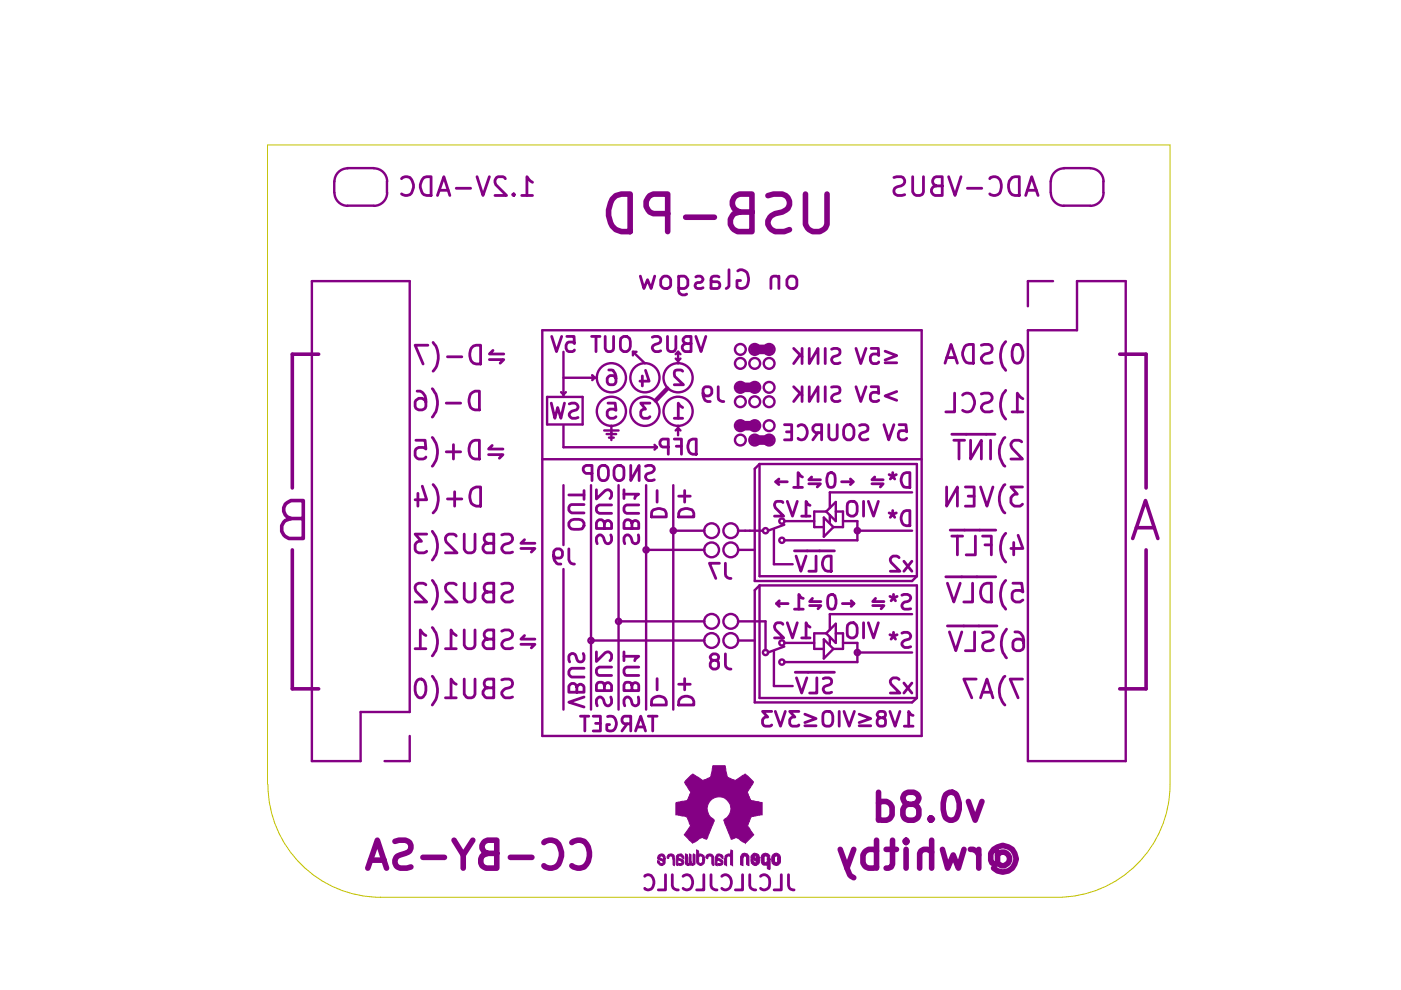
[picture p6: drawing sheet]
<svg xmlns="http://www.w3.org/2000/svg" width="297mm" height="210mm" viewBox="0 0 297 210" stroke-linecap="round" stroke-linejoin="round" font-family="sans-serif">
<path d="M56.7 166.3v-135.6h191.4v135.6M56.8 166.3a23.9 23.9 0 0 0 23.9 23.9M248.1 166.3a23.9 23.9 0 0 1-23.9 23.9M80.7 190.2h143.4" fill="none" stroke="#c2c200" stroke-width=".21"/>
<g fill="none" stroke="#840084" stroke-width=".51">
<path d="M115 70h80.4M115 97.4h80.4M161 98.4l-1 1v23.8h33.4l1-1M161 98.4v23.8h33.4M161 98.4h33.4v23.8M164.1 112.3v7.3h4M166.3 111.3l-3.5 1.2M166.3 110.5h6.3M174.7 109.7l2 2.1-2 2zM175.2 108.5h-2.6v3.3h2.1M175.9 109.2v1.5M177.2 106.4v4.1l-2-2z"/>
<path d="M177.2 108.5h1.5v3.3h-2M178.7 110.5h3.1v4.1h-15.5M181.8 112.5h11.6M193.4 104.4h-17.5v3.3"/>
<circle cx="157" cy="77" r="1.14"/>
<circle cx="157" cy="74.1" r="1.14"/>
<circle cx="160" cy="77" r="1.14"/>
<circle cx="160" cy="74.1" r="1.14"/>
<circle cx="163.1" cy="77" r="1.14"/>
<circle cx="163.1" cy="74.1" r="1.14"/>
<circle cx="157" cy="93.3" r="1.14"/>
<circle cx="157" cy="82.1" r="1.14"/>
<circle cx="160" cy="93.3" r="1.14"/>
<circle cx="160" cy="82.1" r="1.14"/>
<circle cx="163.1" cy="93.3" r="1.14"/>
<circle cx="163.1" cy="82.1" r="1.14"/>
<circle cx="163.1" cy="90.3" r="1.14"/>
<circle cx="162.3" cy="112.5" r=".55"/>
<circle cx="165.8" cy="110.5" r=".55"/>
<circle cx="165.8" cy="114.6" r=".55"/>
<circle cx="181.8" cy="112.5" r=".55"/>
</g>
<path d="M160 74.1h3.1M157 82.1h3M160 93.3h3.1" fill="none" stroke="#840084" stroke-width="2"/>
<g fill="none" stroke="#840084" stroke-width=".59">
<path d="M135.8 58.5l.7 2.7 .8-1.9 .7 1.9 .8-2.7M140.5 58.7a1.09 1.09 0 0 1 1.7 .6v1.2a1.14 1.14 0 0 1-1.1 .7 1.14 1.14 0 0 1-1-.7v-1.2zM143.9 58.5v3.3a1.1 1.1 0 0 0 1.7 .6M143.9 58.7l.4-.2h.8l.3 .2 .4 .6v1.2l-.4 .5-.3 .2h-.8l-.4-.2M147.5 58.7l.4-.2h.6l.3 .2 .3 .4-.3 .6-1.3 .4-.1 .4 .1 .5 .4 .2h.7l.5-.2M150.7 59.5l.4 .2h1a.75 .75 0 0 1 .5 .8 .75 .75 0 0 1-.5 .7h-1l-.4-.2M152.4 58.7l-.3-.2h-.8l-.4 .2-.2 .4v2.1M154.6 57.2v3.5l-.6 .5M156.4 57.4a1.54 1.54 0 0 1 1.6 .1 1.54 1.54 0 0 1 .7 1.5 1.85 1.85 0 0 1-1.3 2.2l-1-.2-.1-.2v-1.3h.7M165.1 59l-.5-.5-1 .2-.2 .4v2.1M165.1 58.5v2.7M167.3 58.7a1.09 1.09 0 0 1 1.7 .6v1.2a1.14 1.14 0 0 1-1.1 .7 1.14 1.14 0 0 1-1.1-.7v-1.2z"/>
<path d="M138.3 71.5l.4-.2h.8a.78 .78 0 0 1 .6 .8 .78 .78 0 0 1-.6 .8 1.17 1.17 0 0 0-1.2 1l.6 .6h.8l.4-.1M141.5 71.3l.1 2.9a1.04 1.04 0 0 0 1.4 .2l.3-.5v-2.6M145.4 72.9a.86 .86 0 0 0-.8 .7 .86 .86 0 0 0 .6 .9h1.3v-3.2h-1.1a.78 .78 0 0 0-.6 .8 .78 .78 0 0 0 .6 .8h1.1M147.5 71.3l1.1 3.2 1-3.2M168.3 73.9l1.8 1.7M169.6 75.2l-1.3 1.9M170.1 73.9v3.2M171.6 73.9v3.2l1.8-3.2v3.2M175 73.9v3.2M176.3 74l.4-.1h.8l.5 .2a.87 .87 0 0 1-.5 1.3 1.11 1.11 0 0 0-1.2 .8 .95 .95 0 0 0 .6 .9h.8l.4-.2M181.5 73.9l1 3.2 1.1-3.2M184.7 73.9h1.5l.1 1.5-.4-.3h-.8l-.3 .1-.3 .4v.8l.3 .5 .3 .2h.8l.4-.3"/>
<path d="M187.7 74.5l2.4 .9-2.4 .9M187.7 76.9h2.4M166.3 90h1.6v3.3h-1.6M166.8 91.6h1.1M168.3 82l1.8 1.8M169.2 90.4a1.04 1.04 0 0 1 1.8 .4 1.7 1.7 0 0 1-.9 2.5l-.8-.2-.1-.2M169.6 83.4l-1.3 1.7M170.1 82v3.1M171.6 82v3.1l1.8-3.1v3.1M173.4 91.7l-1.1 1.6M174.2 91.7h-1.3a.88 .88 0 0 1-.6-.8 .88 .88 0 0 1 .6-.9h1.3v3.3M175 82v3.1"/>
<path d="M175.7 90v2.7l.3 .4a1.04 1.04 0 0 0 1.4-.2l.1-2.9M176.3 82.1a1.67 1.67 0 0 1 1.7 .2 .81 .81 0 0 1-.5 1.1 1.16 1.16 0 0 0-1.2 1.1l.2 .4 .4 .2h.8l.4-.1M179 90.6l.6-.6a1.16 1.16 0 0 1 1.5 1.1v1.1a1.1 1.1 0 0 1-1.7 .9 2.26 2.26 0 0 1-.4-2.5zM181.5 82l1 3.1 1.1-3.1M182.2 90.2l.5-.2h.7a.82 .82 0 0 1 .5 1.3l-.5 .3a1.12 1.12 0 0 0-1.2 .7 .95 .95 0 0 0 .6 1h.8l.4-.2M184.7 82h1.5l.1 1.4-.4-.2h-.8l-.3 .2-.3 .4v.7l.2 .4 .4 .2h.8l.4-.2M187.4 90l1 3.3 1.1-3.3M190.1 83l-2.4 .9 2.4 1M190.6 90h1.5l.1 1.6a1.32 1.32 0 0 0-1.5-.2l-.2 .5v.8l.2 .4 .4 .2h.7l.4-.4M164.5 102.2h2.4M165.1 101.6l-.6 .6 .6 .5M166 106.6a1.32 1.32 0 0 0-1.5-.2l-.3 .5 .2 .8 1.8 1.7h-2"/>
<path d="M166.9 106.3l1.1 3.1 1-3.1M168.3 103.3h1.8M168.4 116.8h8.5M168.8 117.9l1 3.2 1.1-3.2M170 109.4h1.7M170.1 101.1l-.3-.1-.6-.8v3.1M171.5 102.6h2.4l-.6 .7M171.7 107.1h-.2l-.6-.8v3.1M172.1 101.1l-.6 .6h2.4M173 117.9v3.2h-1.5M174.7 118.3l.8-.4h.7v3.2h-.7a1.76 1.76 0 0 1-.8-2.8zM175.6 100.5l.5-.3 .7 .3a2.84 2.84 0 0 1-.1 2.8 .81 .81 0 0 1-1.2-.6 3 3 0 0 1 .1-2.2z"/>
<path d="M178.4 102.2h2.5M179.7 106.7a1.12 1.12 0 0 1 1.2-.4 1.12 1.12 0 0 1 .8 1v1.1a1.06 1.06 0 0 1-1 1.1 1.06 1.06 0 0 1-1.1-1.1zM180.3 101.6l.6 .6-.6 .5M183.1 106.3v3.1M184.1 106.3l1.1 3.1 1-3.1M184.9 102.6h2.3l-.6 .7M185.5 101.1l-.6 .6h2.3M188.5 100.6l.8 .4 .7-.4M188.5 108.8l.8 .2 .7-.2M188.8 101.6l.5-.6 .4 .6M188.8 109.7l.5-.7 .4 .7M189.3 100.2v.8"/>
<path d="M189.3 108.2v.8M190.6 118.2l-.5-.3h-.7a.91 .91 0 0 0-.5 1.4l1.9 1.8h-2M191.4 100.6l.8-.4h.7v3.1h-.7a1.43 1.43 0 0 1-1.1-1.7zM191.6 108.4l1.3-.2v3.3a1.65 1.65 0 0 1-1.7-.9 1.65 1.65 0 0 1 .2-1.8zM191.6 119l1.7 2.1M193.3 119l-1.7 2.1"/>
</g>
<path d="M130.6 41.5l1.1-.4h1.9v8h-1.9a3.4 3.4 0 0 1-2.7-3.4 5 5 0 0 1 1.6-4.2zM141.6 45.3h-3.1a2.15 2.15 0 0 1-1.6-2.1 2.15 2.15 0 0 1 1.6-2.1h3.1v8M145.4 46.1h6.1M156.8 45a2.11 2.11 0 0 0-2 1.8 2.11 2.11 0 0 0 1.6 2.3h3v-8h-2.6a1.94 1.94 0 0 0-1.6 2 1.94 1.94 0 0 0 1.6 1.9h2.6M162.8 41.5l1.2-.4h1.9a1.94 1.94 0 0 1 1.5 2 1.94 1.94 0 0 1-1.5 1.9 2.98 2.98 0 0 0-3.1 1.8 2.15 2.15 0 0 0 1.5 2.3h2l1.1-.4M170.8 41.1v6.5l.7 1.1 .8 .4h1.5l1.2-.8 .3-.7v-6.5" fill="none" stroke="#840084" stroke-width="1.2"/>
<path d="M152 181.1a.98 .98 0 0 1 1.3 .5v.5l-.5-.5a.45 .45 0 0 0-.7 .1l1 .7a.66 .66 0 0 1 0 .9 .66 .66 0 0 1-.9 0l.1-.2 .6-.1a.66 .66 0 0 0-.7-.7l-.2 .1v1.1l-.4-.2 .1-1.6z" fill="#840084"/>
<path d="M152 181.1a.98 .98 0 0 1 1.3 .5v.5l-.5-.5a.45 .45 0 0 0-.7 .1l1 .7a.66 .66 0 0 1 0 .9 .66 .66 0 0 1-.9 0l.1-.2 .6-.1a.66 .66 0 0 0-.7-.7l-.2 .1v1.1l-.4-.2 .1-1.6z" fill="none" stroke="#840084" stroke-width=".21"/>
<path d="M153.8 181.4l.6-.3h.5l.1-.9 .3 .2v3.1l-.4-.2v-1.6l-.3-.2-.4 .1-.1 .2v1.7l-.5-.2v-1.2z" fill="#840084"/>
<path d="M155 180.2l.3 .2v3.1l-.4-.2v-1.6l-.3-.2-.4 .1-.1 .2v1.7l-.5-.2 .1-1.7 .7-.5h.5z" fill="none" stroke="#840084" stroke-width=".21"/>
<path d="M157.4 181.1a.92 .92 0 0 1 1.4 .5v1.9l-.5-.2v-1.6l-.3-.2-.4 .1-.1 1.9-.5-.2v-1.6z" fill="#840084"/>
<path d="M157.4 181.1a.92 .92 0 0 1 1.4 .5v1.9l-.5-.2v-1.6l-.3-.2-.4 .1-.1 1.9-.5-.2v-1.6z" fill="none" stroke="#840084" stroke-width=".21"/>
<path d="M159.3 181.4l.4-.4h.6a.88 .88 0 0 1 .8 .8h-.6l-.3-.3-.4 .2 .5 .3h.2v-.2h.6v.7a1.04 1.04 0 0 1-.8 1 .99 .99 0 0 1-1-1.3l.7 .7h.3l.2-.2-.7-.4a.6 .6 0 0 1-.5-.9z" fill="#840084"/>
<path d="M159.3 181.4l.4-.4h.6a.88 .88 0 0 1 .8 .8h-.6l-.3-.3-.4 .2 .5 .3h.2v-.2h.6v.7a1.04 1.04 0 0 1-.8 1 .99 .99 0 0 1-1-1.3l.7 .7h.3l.2-.2-.7-.4a.6 .6 0 0 1-.5-.9z" fill="none" stroke="#840084" stroke-width=".21"/>
<path d="M161.8 181.1a1.03 1.03 0 0 1 1.1 0 1.03 1.03 0 0 1 .4 1.1h-.6v-.5a.37 .37 0 0 0-.3-.2 .37 .37 0 0 0-.4 .2v1.1l.3 .1 .3-.1 .1-.6h.6l-.1 2.2-.5-.3v-.7h-.8l-.5-.6v-1.2z" fill="#840084"/>
<path d="M161.5 181.3a.92 .92 0 0 1 1.1-.4 .92 .92 0 0 1 .6 1l.1 .3h-.6v-.5a.37 .37 0 0 0-.3-.2 .37 .37 0 0 0-.4 .2v1.1l.3 .1 .3-.1 .1-.6h.6l-.1 2.2-.5-.3v-.7h-.8l-.3-.2-.2-.4z" fill="none" stroke="#840084" stroke-width=".21"/>
<path d="M163.8 181.3a.97 .97 0 0 1 1.2-.3 .97 .97 0 0 1 .5 1.2h-.6l-.1-.6-.3-.1-.3 .2v1l.4 .2 .3-.2v-.5h.6a1.03 1.03 0 0 1-.9 1.3 .97 .97 0 0 1-1-.9v-.9z" fill="#840084"/>
<path d="M163.8 181.3a.97 .97 0 0 1 1.2-.3 .97 .97 0 0 1 .5 1.2h-.6l-.1-.6-.3-.1-.3 .2v1l.4 .2 .3-.2v-.5h.6a1.03 1.03 0 0 1-.9 1.3 .97 .97 0 0 1-1-.9v-.9z" fill="none" stroke="#840084" stroke-width=".21"/>
<g fill="none" stroke="#840084" stroke-width=".51">
<path d="M164.1 138.1v7.4h4M166.3 136.3h6.3M166.3 137.1l-3.5 1.2M172.6 137.6h2.1M178.7 136.3h3.1v4.1h-15.5M178.7 137.6h-2l-2 2M181.8 138.3h11.6M161 148h33.4l-1 .9h-33.4"/>
<circle cx="162.3" cy="138.3" r=".55"/>
<circle cx="181.8" cy="138.3" r=".55"/>
<circle cx="165.8" cy="140.4" r=".55"/>
</g>
<g fill="none" stroke="#840084" stroke-width=".59">
<path d="M163.6 150.8h-1.9l1.1 1.2a1 1 0 0 0-1.1 .6v.8l.3 .5 1.2 .1 .4-.3M164.4 150.8l1.1 3.2 1-3.2M168.6 142.5h8.3M168.9 143.7l1.1 3.2 1.1-3.2M169.4 150.8h-2l1.1 1.2a1 1 0 0 0-1.1 .6v.8l.4 .5 1.2 .1 .4-.3M170.6 151.4l2.4 1-2.4 .8M170.6 153.9h2.4M173.2 143.7v3.2h-1.5M174.5 143.9l.5-.2h.7a.78 .78 0 0 1 .6 .8 .78 .78 0 0 1-.6 .7 1.12 1.12 0 0 0-1.2 .8l.3 .8 .3 .1h.8l.4-.1M174.9 150.9a1.14 1.14 0 0 1 1.7 .9v1.2l-.2 .5a1.07 1.07 0 0 1-1.2 .5 1.07 1.07 0 0 1-.7-1v-1.7zM177.9 150.8v3.2M178.9 150.8l1.1 3.2 1.1-3.2"/>
<path d="M182.2 151.4l2.4 1-2.4 .8M182.2 153.9h2.4M186.6 152.2l-.5 .2a1.04 1.04 0 0 0 .2 1.5 1.28 1.28 0 0 0 1.4-.2 1.05 1.05 0 0 0-.5-1.5 1.03 1.03 0 0 1-1.2-.6 .74 .74 0 0 1 .6-.8l.9 .1a.72 .72 0 0 1 .2 .8 .72 .72 0 0 1-.5 .5M188.7 150.8l1.1 3.2 1-3.2M190.6 144.1l-.5-.4h-.7a.91 .91 0 0 0-.5 1.4l1.9 1.8h-2M191.6 144.8l1.7 2.1M191.7 154h1.9M193.3 144.8l-1.7 2.1M193.6 151.7l-.3-.1-.6-.8v3.2"/>
</g>
<g fill="none" stroke="#840084" stroke-width="1.2">
<path d="M185.8 178.1v6M186.3 170.3l.6-.4a1.86 1.86 0 0 1 2.2 1.2v1.7l-.3 .6a2.01 2.01 0 0 1-2.5 .3M186.3 168v5.9M189.2 178.1v5.1l-.2 .6-.6 .3h-.5M192.1 178.1l.3 .3-.3 .2-.2-.2 .2-.3v.5M192.5 170.5l-.6 .3a2.04 2.04 0 0 0 0 2.9 2.09 2.09 0 0 0 2.7-.3l.2-.6v-1.2l-.2-.5-.9-.6h-1.2a1.28 1.28 0 0 1-1.1-1.3 1.28 1.28 0 0 1 1.1-1.2h1.2a1.28 1.28 0 0 1 1.1 1.2 1.28 1.28 0 0 1-1.1 1.3M197.4 173.4l-.3 .3 .3 .2 .3-.2-.3-.3v.5M197.5 178.1v6M200.5 168.5a1.45 1.45 0 0 1 1.4-.5 1.45 1.45 0 0 1 1.1 1.1 4.6 4.6 0 0 1-.5 4.6 1.45 1.45 0 0 1-2.3-.9 5.9 5.9 0 0 1 .3-4.3zM205.3 169.9l1.5 4 1.4-4M178.1 180.1l2.1 5.4 .8 .6M181 180.1l-1.4 4"/>
<path d="M185.8 180.4l-.5-.3a1.86 1.86 0 0 0-2.3 1.2v1.7l.3 .6a2.01 2.01 0 0 0 2.5 .2M187.9 180.1h2.2M192.1 180.1v4M197.5 180.7a1.45 1.45 0 0 0-2.5 .2v3.2M199.8 180.1l1.1 4 1.2-2.8 1.1 2.8 1.2-4M205.7 180.1a1.7 1.7 0 0 1 1.8 1.2M207.5 180.1v4M211.5 181.3a1.43 1.43 0 0 1 2.1-.2 1.43 1.43 0 0 1 0 2.1 1.43 1.43 0 0 1-2.1-.2M211.5 180.7v2.3l-.6 .2-.6-.2-.2-.6a2.54 2.54 0 0 1 .9-2.6 2.54 2.54 0 0 1 2.8-.2 2.78 2.78 0 0 1 1.1 4.1 2.78 2.78 0 0 1-4.2 .4"/>
</g>
<path d="M143.5 181.4a.86 .86 0 0 1 1-.3 .86 .86 0 0 1 .5 1l-.4-.4a.45 .45 0 0 0-.8 0v.2l.7 .3a.68 .68 0 0 1 .4 .9 .68 .68 0 0 1-1 .2l.1-.2h.5l.1-.4-.9-.4v1.2l-.3-.2z" fill="#840084"/>
<path d="M143.5 181.4a.86 .86 0 0 1 1-.3 .86 .86 0 0 1 .5 1l-.4-.4a.45 .45 0 0 0-.8 0v.2l.7 .3a.68 .68 0 0 1 .4 .9 .68 .68 0 0 1-1 .2l.1-.2 .6-.1v-.3l-.9-.4v1.2l-.3-.2z" fill="none" stroke="#840084" stroke-width=".21"/>
<path d="M145.3 181.1l.5 .1v1.9h.3l.1-2 .3 .1v1.3l.2 .6h.2v-1.9l.1-.1 .4 .1v2l-.2 .1-.3 .2h-1.1l-.5-.3z" fill="#840084"/>
<path d="M145.3 181.1l.5 .1v1.9h.3l.1-2 .3 .1v1.3l.2 .6h.2v-1.9l.1-.1 .4 .1v2l-.2 .1-.3 .2h-1.1l-.5-.3z" fill="none" stroke="#840084" stroke-width=".21"/>
<path d="M139.7 181.3a.79 .79 0 0 1 .9-.2 .79 .79 0 0 1 .4 1h-.3v-.3l-.4-.3-.4 .1-.1 .1a.93 .93 0 0 0 1.2 .4v.9a.83 .83 0 0 1-1.1 .4l-.4-.4-.1-.5 .3 .1 .1 .2a.47 .47 0 0 0 .5 .3 .47 .47 0 0 0 .4-.3l-.2-.2-1-.4-.1-.3z" fill="#840084"/>
<path d="M139.6 181.4a.8 .8 0 0 1 1-.3 .8 .8 0 0 1 .4 1h-.3v-.3l-.4-.3-.4 .1-.1 .1a.93 .93 0 0 0 1.2 .4v.9a.83 .83 0 0 1-1.1 .4l-.4-.4-.1-.5 .3 .1 .1 .2a.47 .47 0 0 0 .5 .3 .47 .47 0 0 0 .4-.3l-.2-.2-1-.4-.1-.3z" fill="none" stroke="#840084" stroke-width=".21"/>
<path d="M141.6 181.3a.76 .76 0 0 1 .9-.2 .76 .76 0 0 1 .5 .7v1.7l-.3-.2-.1-1.2a.45 .45 0 0 0-.1-.5 .45 .45 0 0 0-.6 0l-.1 .4h-.3l-.1-.3z" fill="#840084"/>
<path d="M141.6 181.3a.76 .76 0 0 1 .9-.2 .76 .76 0 0 1 .5 .7v1.7l-.3-.2-.1-1.2a.45 .45 0 0 0-.1-.5 .45 .45 0 0 0-.6 0l-.1 .4h-.3l-.1-.3z" fill="none" stroke="#840084" stroke-width=".21"/>
<path d="M149.8 181.3a.89 .89 0 0 1 .9-.2 .89 .89 0 0 1 .6 .6v1.8l-.4-.4v-1.4a.45 .45 0 0 0-.7 0l-.2 .4-.2-.1-.2-.2z" fill="#840084"/>
<path d="M149.8 181.3a.89 .89 0 0 1 .9-.2 .89 .89 0 0 1 .6 .6v1.8l-.4-.4v-1.4a.45 .45 0 0 0-.7 0l-.2 .4-.4-.3z" fill="none" stroke="#840084" stroke-width=".21"/>
<path d="M136.7 185.8a1.04 1.04 0 0 1 1.8 .4 1.7 1.7 0 0 1-1 2.5l-.7-.2-.1-.2M141.1 185.5v3.2h-1.5M142.5 185.5v2.2a1.14 1.14 0 0 0 1.3 1M144.8 185.8a1.2 1.2 0 0 1 1.4-.2 1.2 1.2 0 0 1 .7 1.2 1.36 1.36 0 0 1-.4 1.5 1.36 1.36 0 0 1-1.5 .2l-.2-.2M149.2 185.5v3.2h-1.5M150.7 185.5v2.2a1.14 1.14 0 0 0 1.3 1M153 185.8a1.31 1.31 0 0 1 1.6 0 1.31 1.31 0 0 1 .5 1.5 1.23 1.23 0 0 1-.7 1.2 1.23 1.23 0 0 1-1.4-.2M157.4 185.5v3.2h-1.5M159 185.5v2.2a1.14 1.14 0 0 0 1.2 1M161.2 185.8a1.15 1.15 0 0 1 1.4-.2 1.15 1.15 0 0 1 .6 1.2 1.47 1.47 0 0 1-1 1.9h-.4l-.6-.4M165.7 185.5v3.2h-1.6M167.2 185.5v2.2a1.01 1.01 0 0 0 1.2 1" fill="none" stroke="#840084" stroke-width=".59"/>
<path d="M147.7 180.2l.3 .2 .1 .7a1.07 1.07 0 0 1 1.3 1.1h-.4v-.5a.46 .46 0 0 0-.5-.2 .46 .46 0 0 0-.4 .2v1.1l.2 .2 .3 .1 .4-.3v-.6h.4v.3a.87 .87 0 0 1-1.1 .9l-.5-.3-.1-.3z" fill="#840084"/>
<path d="M147.7 180.2l.4 .4v.5a1.07 1.07 0 0 1 1.3 1.1h-.4v-.5a.46 .46 0 0 0-.5-.2 .46 .46 0 0 0-.4 .2v1.1l.2 .2 .3 .1 .4-.3v-.6h.4v.3a.87 .87 0 0 1-1.1 .9l-.5-.3-.1-.3z" fill="none" stroke="#840084" stroke-width=".21"/>
<path d="M145.3 165.6l1.6-1.5 2.1 1.4 1.7-.7 .5-2.5h2.5l.5 2.5 1.7 .7 2.1-1.4 1.7 1.6-.1 .5-1.1 1.7 .6 1.8 2.5 .5v2.6l-2.4 .4-.3 1a.96 .96 0 0 0 .1 1.5l.8 1.3-1.8 1.8-1.9-1.3-1 .4-1.6-4a2.57 2.57 0 0 0 1.4-3 2.57 2.57 0 0 0-2.6-1.9 2.59 2.59 0 0 0-2.3 2.1 2.59 2.59 0 0 0 1.4 2.8l-1.6 4-1-.4-1.9 1.3-1.8-1.8 1.3-2-.7-1.8-2.4-.4v-2.5l.1-.2 2.4-.4 .5-1.3 .1-.5-1.2-2z" fill="#840084"/>
<path d="M145.3 165.6l1.6-1.5 2.1 1.4 1.7-.7 .5-2.5h2.5l.5 2.5 1.7 .7 2.1-1.4 1.7 1.6-.1 .5-1.1 1.7 .6 1.8 2.5 .5v2.6l-2.4 .4-.3 1a.96 .96 0 0 0 .1 1.5l.8 1.3-1.8 1.8-1.9-1.3-1 .4-1.6-4a2.57 2.57 0 0 0 1.4-3 2.57 2.57 0 0 0-2.6-1.9 2.59 2.59 0 0 0-2.3 2.1 2.59 2.59 0 0 0 1.4 2.8l-1.6 4-1-.4-1.9 1.3-1.8-1.8 1.3-2-.7-1.8-2.4-.4v-2.5l.1-.2 2.4-.4 .5-1.3 .1-.5-1.2-2z" fill="none" stroke="#840084" stroke-width=".21"/>
<g fill="none" stroke="#840084" stroke-width=".51">
<path d="M70.9 38.4v2.4M73.7 35.6h5.5M73.7 35.7a2.79 2.79 0 0 0-2.8 2.8M79.3 35.7a2.79 2.79 0 0 1 2.8 2.8M82 38.4v2.4M222.8 38.4v2.4M225.6 35.6h5.5M225.6 35.7a2.79 2.79 0 0 0-2.8 2.8M231.2 35.7a2.79 2.79 0 0 1 2.8 2.8M233.9 38.4v2.4M66.1 59.6h20.8v91.4h-10.4v10.4h-10.4zM70.9 40.9a2.79 2.79 0 0 0 2.8 2.7h5.5"/>
<path d="M82.1 40.9a2.79 2.79 0 0 1-2.8 2.7M222.8 40.9a2.79 2.79 0 0 0 2.8 2.7M223.3 59.6h-5.4v5.3M225.6 43.6h5.5M234 40.9a2.79 2.79 0 0 1-2.8 2.7M115 70v86h80.4v-86M119.5 74.6v9.6M125.6 79.6l.5 .5-.5 .5M134.2 74.6l2.5 2.4M134.2 74.6v.8M134.2 74.6h.8M143.3 76l.5 .5 .5-.5"/>
<path d="M143.8 74.6v2.4M143.8 74.6l.5 .5M143.8 74.6l-.5 .5M217.9 70h10.4v-10.4h10.4v101.8h-20.8zM116 84.2h7.5v5.8h-7.5zM119 83.1l.5 .6 .5-.6M119.5 90.3v4.5h19.8M119.5 80.1h7.1M128.1 91.3h3M128.6 92h2M129.1 92.8h1M129.6 90.3v3"/>
<path d="M138.8 94.3l.5 .5M139.3 94.8l-.5 .5M143.3 91.3l.5-.5 .5 .5M143.8 90.3v2M119.5 102.9v12.7M125.3 102.9v47.6M131.1 102.9v47.6M137 116.6h12.4M137 102.9v47.6M142.7 112.5h6.7M142.7 102.9v47.6M156.5 112.5h5"/>
<path d="M156.5 116.6h3.5M119.5 120.6v29.9M125.3 135.8h24.1M131.1 131.7h18.3M156.5 131.7h5.8v6.1M156.5 135.8h3.5M161 124.1h33.4v23.9M161 124.1l-1 1v23.8M161 124.1v23.9M175.2 134.3l2-2.1v4.1zM175.2 134.3h-2.6v3.3M175.9 135v1.6"/>
<path d="M176.7 137.6l-2-2v4M177.2 134.3h1.5v3.3M193.4 130.2h-17.5v3.3M86.9 156v5.4h-5.4"/>
<circle cx="129.6" cy="80.1" r="3.1"/>
<circle cx="129.6" cy="87.2" r="3.1"/>
<circle cx="136.7" cy="80.1" r="3.1"/>
<circle cx="136.7" cy="87.2" r="3.1"/>
<circle cx="143.8" cy="80.1" r="3.1"/>
<circle cx="143.8" cy="87.2" r="3.1"/>
<circle cx="157" cy="90.3" r="1.14"/>
<circle cx="157" cy="85.2" r="1.14"/>
<circle cx="160" cy="85.2" r="1.14"/>
<circle cx="160" cy="90.3" r="1.14"/>
<circle cx="163.1" cy="85.2" r="1.14"/>
<circle cx="137" cy="116.6" r=".55"/>
<circle cx="142.7" cy="112.5" r=".55"/>
<circle cx="150.9" cy="116.6" r="1.57"/>
<circle cx="150.9" cy="112.5" r="1.57"/>
<circle cx="154.9" cy="112.5" r="1.57"/>
<circle cx="154.9" cy="116.6" r="1.57"/>
<circle cx="125.3" cy="135.8" r=".55"/>
<circle cx="131.1" cy="131.7" r=".55"/>
<circle cx="150.9" cy="135.8" r="1.57"/>
<circle cx="150.9" cy="131.7" r="1.57"/>
<circle cx="154.9" cy="131.7" r="1.57"/>
<circle cx="154.9" cy="135.8" r="1.57"/>
<circle cx="165.8" cy="136.3" r=".55"/>
</g>
<g fill="none" stroke="#840084" stroke-width=".59">
<path d="M85.1 37.9a1.35 1.35 0 0 1 2.3 .5 2.42 2.42 0 0 1-.5 2.9 1.62 1.62 0 0 1-1.8-.2M89.9 37.6l1.5-.1v3.9h-.9a1.63 1.63 0 0 1-1.4-1.6 2.87 2.87 0 0 1 .8-2.2zM96.7 39.9h3.1M101.1 37.5l1.3 3.9 1.4-3.9M107.1 37.9l-.5-.4h-1a1.15 1.15 0 0 0-.5 1.7l2.3 2.2h-2.5M112.9 38.7l-.8-.6-.4-.6v3.9M189.5 37.6l1.6-.1a1 1 0 0 1 .7 .9 1 1 0 0 1-.7 1 1.47 1.47 0 0 0-1.6 .9 .9 .9 0 0 0 .8 1.1l1.5-.1M193.5 37.5v3.2l.4 .6a1.37 1.37 0 0 0 1.7-.2l.2-.4v-3.2M198.5 39.4a1.05 1.05 0 0 0-1 1.3l.4 .6 .3 .1h1.6v-3.9h-1.3a1 1 0 0 0-.8 .9 1 1 0 0 0 .8 1h1.3M201.1 37.5l1.4 3.9 1.3-3.9M205.1 39.9h3.1M209.8 37.9a1.45 1.45 0 0 1 1.7-.3 1.45 1.45 0 0 1 .8 1.6 1.93 1.93 0 0 1-1.3 2.2h-.4l-.8-.3"/>
<path d="M214.6 37.6l1.5-.1v3.9a1.84 1.84 0 0 1-2.3-2.2l.2-.8zM92.8 41.4l1.3-3.9 1.3 3.9M93.2 40.3h1.8M108.9 41.1l-.2 .2 .2 .1 .2-.1-.2-.2v.3M110.6 41.4h2.3M217.5 41.4l1.2-3.9 1.4 3.9M217.8 40.3h2M90.7 73.2h-2.7l1.7 4M91.8 72.6a4.7 4.7 0 0 1 0 6.1M94.9 75.6h3M99.9 73.8l.5-.4 1.5-.2v4a1.83 1.83 0 0 1-2.3-2.3zM103.8 76.2h3l-.8 .8"/>
<path d="M104.5 74.3l-.7 .8h3M117 71.3l1 3.2 1.1-3.2M120.2 71.3h1.5l.1 1.6-.4-.4h-.8a1.18 1.18 0 0 0-.3 1.9l.3 .1h.8l.4-.3M125.4 71.3h1.8M126.4 71.3v3.2M128.3 71.3v2.6l.3 .5a1.04 1.04 0 0 0 1.4-.2l.1-2.9M129.1 78.4h.6a1.46 1.46 0 0 1 .9 1.4v1.2l-.2 .3a1.16 1.16 0 0 1-1.3 .2l-.4-.5v-.8l.4-.4 .2-.2h.7l.6 .6M131.6 71.8l.6-.5a1.16 1.16 0 0 1 1.4 1.1v1a1.1 1.1 0 0 1-1.6 1l-.4-.4-.1-.6zM136.2 79.7v2.1M136.9 78.5l.7 2.3h-1.9M144.7 78.7a1.32 1.32 0 0 0-1.5-.2 1.18 1.18 0 0 0-.2 1.3l1.9 1.8h-1.9M200.4 77l1.2-4 1.4 4"/>
<path d="M200.7 75.8h1.9M204.5 73.5l.4-.3 .5-.2h1v4h-1a1.93 1.93 0 0 1-1.3-2.3zM208.1 73.2a1.8 1.8 0 0 1 2.1 .2 .97 .97 0 0 1-.6 1.5 1.45 1.45 0 0 0-1.5 1.3l.4 .6 .3 .2h1l.6-.2M213.2 72.4a4.7 4.7 0 0 0 0 6.1M214.9 73.4a.96 .96 0 0 1 1-.4 .96 .96 0 0 1 .7 .8 2.88 2.88 0 0 1-.3 3 .97 .97 0 0 1-1.5-.6 3.9 3.9 0 0 1 .1-2.8zM88.2 93.3h1.9l.2 1.9-.2-.2a1.63 1.63 0 0 0-1.9 .2l-.2 .4v1l.4 .6 .4 .1h.9l.4-.1 .2-.3M88.4 82.9a1.67 1.67 0 0 1 1.9 1.8v1.4l-.2 .5a1.41 1.41 0 0 1-1.9 0l-.2-.5v-.9a1.26 1.26 0 0 1 1.9-.5l.4 .5M91.7 92.8a4.7 4.7 0 0 1 0 6M91.7 82.4a4.6 4.6 0 0 1 0 6M94.6 95.8h3.1M94.6 85.5h3.1M96.1 94.3v3"/>
<path d="M99.8 93.9l.4-.4 .5-.2h.9v4h-.9a2.12 2.12 0 0 1-1.1-3zM99.8 83.5l.9-.6h.9v4h-.9a1.66 1.66 0 0 1-1.3-2.2zM103.6 96.4h3l-.7 .8M104.4 94.4l-.8 .8h3M116.9 85.5l.7 3.2 .6-2.3 .7 2.3 .8-3.2M120.7 85.6a1.21 1.21 0 0 1 1.9 .5 .74 .74 0 0 1-.7 .9 1.16 1.16 0 0 0-1.2 1.1l.6 .6 1.3-.2M127 99.1a1.07 1.07 0 0 1 1.2-.4 1.07 1.07 0 0 1 .8 1v1.1a1.06 1.06 0 0 1-.6 1 1.06 1.06 0 0 1-1.1-.1 2.62 2.62 0 0 1-.3-2.6zM128.9 85.5h1.5l.2 1.5-.5-.3h-.8l-.4 .3-.2 .3v.8l.6 .6h.8l.5-.4M130.3 99.1a1.07 1.07 0 0 1 1.2-.4 1.07 1.07 0 0 1 .8 1v1.1a1.06 1.06 0 0 1-1.1 1.1 1.06 1.06 0 0 1-1-1.1v-1.1zM133.7 98.7v3.2l1.8-3.2v3.2M136.9 98.8a1.36 1.36 0 0 1 1.7 .1 .78 .78 0 0 1-.5 1.3l-.6 .2a.78 .78 0 0 0-.7 .7 .78 .78 0 0 0 .7 .8l1.2-.2M137.8 85.5h-2l1.1 1.2a.97 .97 0 0 0-1.1 .6v.8l.6 .6h1l.4-.4"/>
<path d="M141.7 94.8h-1.2a.88 .88 0 0 1-.6-.9 .88 .88 0 0 1 .6-.8h1.2v3.2M143 93.1h1.5v3.2M143 88.7h1.7M143.4 94.6h1.1M144.7 86.4l-.6-.4-.3-.5v3.2M146.1 93.5l.8-.4h.7v3.2h-.7a1.88 1.88 0 0 1-.8-2.8zM149.1 83.4a1.01 1.01 0 0 0 1.5 .4l.3-.4v-.8l-.2-.3a1.17 1.17 0 0 0-1.5 0 2.87 2.87 0 0 0 .3 2.6l.5 .2h.6M152.3 82v2.2a1.01 1.01 0 0 0 1.2 .9M201.8 92.1h9.1M202.2 93.3h2.3M202.4 83.4v3.9h-1.9M203.3 93.3v4"/>
<path d="M204.1 83.8a1.35 1.35 0 0 1 2.3 .5 2.42 2.42 0 0 1-.5 2.9 1.62 1.62 0 0 1-1.8-.2M205.8 93.3v4l2.3-4v4M208.1 83.5l1.5-.1a1 1 0 0 1 .8 .9 1 1 0 0 1-.8 1 1.47 1.47 0 0 0-1.5 .9 1.09 1.09 0 0 0 .7 1.1h1l.6-.1M210 93.3v4M213.1 92.8a4.5 4.5 0 0 0 0 6M213.2 82.8a4.7 4.7 0 0 0 0 6.1M214.6 87.3h2.3M216.6 93.7l-.6-.4h-.9a1.09 1.09 0 0 0-.8 1.1l.3 .6 2.2 2.3h-2.5M216.9 84.5l-.4-.2-.8-.9v3.9M88.6 104.6v2.7M89.5 103.1l1 2.9h-2.5M90.5 113.2h-2.5l1.4 1.6a1.12 1.12 0 0 0-1.4 .7v1l.2 .4 .2 .2 .4 .1h1.1l.6-.3"/>
<path d="M91.7 112.6a4.7 4.7 0 0 1 0 6.1M91.8 102.7a4.6 4.6 0 0 1 0 6.1M94.9 105.8h3M96.4 104.3v3M96.7 113.7l-.1-.3-.5-.2h-.9a1.1 1.1 0 0 0-.6 1.7l2.3 2.3h-2.5M98.4 113.2v3.3l.4 .6a1.37 1.37 0 0 0 1.7-.2l.2-.4v-3.3M99.9 103.8l1.1-.5h.9v4a1.83 1.83 0 0 1-2.3-2.3zM103.4 115.2a1.05 1.05 0 0 0-1 1.3l.4 .6 .4 .1h1.5v-4h-1.3a1 1 0 0 0-.8 1 1 1 0 0 0 .8 1h1.3M106.4 113.4l1.5-.2a1 1 0 0 1 .8 1 1 1 0 0 1-.8 1 1.47 1.47 0 0 0-1.5 .9 1.09 1.09 0 0 0 .7 1.1h1.1l.5-.1M110.4 116.3h3l-.8 .8M111.2 114.4l-.8 .8h3M117.4 117.7l.2 .4a1.16 1.16 0 0 0 1.3 .1l.4-.5v-.7l-.2-.3-.4-.3h-.7l-.4 .3a2.52 2.52 0 0 0 .4 2.7l.3 .2h.6"/>
<path d="M120.6 116.4v2.3a1.01 1.01 0 0 0 1.2 .9M120.6 104.9h3.2M120.8 110.6a2.35 2.35 0 0 1 2.6-.3 1.15 1.15 0 0 1 0 1.8l-1.7 .1a1.02 1.02 0 0 1-1-.5 1.02 1.02 0 0 1 .1-1.1zM123.8 107h-2.6l-.3 .1-.3 .5a1.03 1.03 0 0 0 .6 1.2h2.6M123.8 104v1.9M125.5 100.4h-1.3a.89 .89 0 0 1-.6-.9 .89 .89 0 0 1 .6-.8h1.3v3.2M126.4 103.8v2l1.9-1.8 .4-.2a.95 .95 0 0 1 1 .6v.8l-.4 .5M128.1 111a.85 .85 0 0 0-1.3-.6l-.4 .5v1.2h3.3v-1.1a.78 .78 0 0 0-.8-.7 .78 .78 0 0 0-.8 .7v1.1M129.5 113.4l.2 .4v.8a.82 .82 0 0 1-1.3 .5l-.3-.5a1.16 1.16 0 0 0-1.1-1.2l-.6 .6 .2 1.3M129.7 107.1h-2.7l-.4 .2-.2 .4v.5l.2 .4 .4 .2h2.7M132.3 104.8h3.1l-.7 .6-.1 .3M132.3 103.8v1.9"/>
<path d="M134 111a.9 .9 0 0 0-1.5-.6l-.2 .5v1.2h3.1v-1.1a.73 .73 0 0 0-.7-.6 .73 .73 0 0 0-.7 .6v1.1M135.3 113.4a1.36 1.36 0 0 1-.5 1.9 .74 .74 0 0 1-.8-.7 1.16 1.16 0 0 0-1.1-1.2l-.4 .2a1.36 1.36 0 0 0 0 1.7M135.4 107.1h-2.5l-.4 .1a1.02 1.02 0 0 0 0 1.5l.4 .1h2.5M138.2 108.4a2.03 2.03 0 0 1 2.9 0l.2 .4v.8h-3.2zM139.3 104v2.5M143.9 105.2h2.4M144.4 108.1a2.12 2.12 0 0 1 2.5 .3l.2 .4v.8h-3.2v-.8zM145.2 104v2.5M152.5 119.4h-2.1l1.4 3.2M153.8 119.4v2.3a1.01 1.01 0 0 0 1.2 .9M200.7 103.3v4l2.3-4v4M201.5 112.4h9.6"/>
<path d="M201.8 113.7h2.3M203 113.7v3.9M204.7 103.3h1.8v4h-1.8M205.3 105.2h1.2M206.8 113.7v3.9h-1.9M207.9 103.3l1.4 4 1.2-4M208.3 113.7h1.9v3.9M208.8 115.5h1.4M213.1 102.7a4.4 4.4 0 0 0 0 6.1M213.2 113.1a4.7 4.7 0 0 0 0 6.1M214.9 115v2.6M215.9 113.5l1 2.8h-2.6"/>
<path d="M216.8 103.3h-2.5l1.4 1.5a1.36 1.36 0 0 0-1.4 .7v1.1l.8 .7h1.2l.5-.4M88 137.5h2.3M90.3 124l-.2-.2a1.63 1.63 0 0 0-1.9 .2l-.2 .4 .2 .9 2.3 2.3h-2.5M90.3 134.7l-.8-.5-.4-.6v3.9M91.7 123.1a4.7 4.7 0 0 1 0 6.1M91.7 133.1a4.6 4.6 0 0 1 0 6M94.4 137.5h2.3M96.7 124l-.1-.2a1.63 1.63 0 0 0-2 .2l-.2 .4 .2 .9 2.3 2.3h-2.5M96.7 134.7l-.7-.5-.4-.6v3.9M98.4 123.7v3.2a1.31 1.31 0 0 0 2 .5l.3-.5v-3.2M98.4 133.6v3.2l.4 .6a1.37 1.37 0 0 0 1.7-.2l.2-.4v-3.2M103.4 125.5a1.07 1.07 0 0 0-1 1.4l.8 .7h1.5v-3.9h-1.3a.95 .95 0 0 0-.8 .9 .95 .95 0 0 0 .8 .9h1.3"/>
<path d="M103.4 135.5a1.05 1.05 0 0 0-1 1.3l.3 .4 .5 .3h1.5v-3.9h-1.3a1 1 0 0 0-.8 .9 1 1 0 0 0 .8 1h1.3M106.4 123.8a1.8 1.8 0 0 1 2.1 .2 .97 .97 0 0 1-.6 1.5 1.47 1.47 0 0 0-1.5 .9 1.34 1.34 0 0 0 .7 1.2h1.1l.5-.2M106.4 133.8l.6-.2h.9a1 1 0 0 1 .8 .9 1 1 0 0 1-.8 1 1.47 1.47 0 0 0-1.5 .9 1.09 1.09 0 0 0 .7 1.1h1.1l.5-.1M110.4 136.6h3l-.8 .8M111.2 134.7l-.8 .8h3M123.7 138.6l.1 .4v.7a.78 .78 0 0 1-.7 .7 .78 .78 0 0 1-.8-.7 1.12 1.12 0 0 0-.8-1.1 .95 .95 0 0 0-.9 .5v.8l.2 .4M126.4 138.2v2.1l1.9-1.9 .4-.2a.95 .95 0 0 1 1 .6v.8l-.4 .5M132.3 139.1h3.1l-.7 .6-.1 .4M132.3 138.2v1.9M151.2 140a1.01 1.01 0 0 0-.7 .9 1.01 1.01 0 0 0 .7 1h.6l.3-.2a1.05 1.05 0 0 0-.3-1.7h-.6a.64 .64 0 0 1-.5-1l.5-.4h.6a.68 .68 0 0 1 .6 .7 .68 .68 0 0 1-.6 .7M153.8 138.6v2.3a1.01 1.01 0 0 0 1.2 1M164.6 128h2.5"/>
<path d="M165.2 127.4l-.6 .6 .6 .6M166 132.4l-.4-.4h-.8l-.3 .2-.3 .8 .2 .5 1.8 1.8h-2M166.9 132l1.1 3.3 1-3.3M168.4 129.2h1.9M170 135.3h1.7M170.3 126.9l-.3-.1-.6-.8v3.2M171.7 128.4h2.3l-.6 .7M171.7 133l-.5-.5-.3-.5v3.3M172.3 126.9l-.6 .7h2.3M175.7 126.3l.5-.3 .8 .3a2.84 2.84 0 0 1-.2 2.8 .9 .9 0 0 1-1.2-.5 3.6 3.6 0 0 1 .1-2.3zM178.6 128h2.5M179.7 132.5a1.09 1.09 0 0 1 1.3-.5 1.09 1.09 0 0 1 .7 1.1v1.1a1.06 1.06 0 0 1-1 1.1 1.06 1.06 0 0 1-1.1-1.1z"/>
<path d="M180.5 127.4l.6 .6-.6 .6M183.1 132v3.3M184.1 132l1.1 3.3 1-3.3M185 128.4h2.4l-.6 .7M185.6 126.9l-.6 .7h2.4M188.7 126.4l.7 .4 .8-.4M188.7 134.6l.7 .2 .8-.2M188.9 127.4l.5-.6 .5 .6M188.9 135.5l.5-.7 .5 .7M189.4 126v.8M189.4 134.1v.7M191.2 126.2l.4-.2h.8l.5 .3a.78 .78 0 0 1-.5 1.3 1.03 1.03 0 0 0-1.2 1l.2 .3a1.49 1.49 0 0 0 1.7 .2"/>
<path d="M191.2 134.2l.4-.1h.8a.77 .77 0 0 1 .7 .7 .77 .77 0 0 1-.7 .8 1.16 1.16 0 0 0-1.2 1.1l.6 .6 1.3-.2M200.5 122.3h10.6M200.9 123.7l1.3 3.9 1.4-3.9M200.9 132.7h10.5M201.3 134l1.3 4 1.3-4M206.2 123.7v3.9h-1.9M206.6 134v4h-1.9M208.3 134.2l1.5-.2a.95 .95 0 0 1 .8 .9 .95 .95 0 0 1-.8 .9l-.7 .3a.95 .95 0 0 0-.8 .9 .95 .95 0 0 0 .8 1l1.5-.2M208.3 124.2l.4-.4 .6-.1h.9v3.9a2.09 2.09 0 0 1-2.2-1 2.09 2.09 0 0 1 .3-2.4zM213.2 123.1a4.7 4.7 0 0 0 0 6.1M213.4 133.4a4.7 4.7 0 0 0 0 6.1M214.8 123.7h1.8l.3 1.8a1.63 1.63 0 0 0-2-.2l-.3 .6v1l.3 .5 .4 .2h1l.6-.4"/>
<path d="M215.2 134a1.54 1.54 0 0 1 1.8 1.7v1.5l-.1 .4a1.41 1.41 0 0 1-2 0l-.1-.4v-.9l.1-.5a1.41 1.41 0 0 1 2 0l.1 .5M88.4 144.3a.96 .96 0 0 1 1-.3 .96 .96 0 0 1 .7 .7 3.1 3.1 0 0 1-.4 3.1 .97 .97 0 0 1-1.5-.6 3.4 3.4 0 0 1 .2-2.9zM91.7 143.4a4.7 4.7 0 0 1 0 6.1M94.4 148h2.3M96.7 145.1l-.3-.2-.8-.9v4M98.4 144v3.2l.4 .6 .4 .2h.7l.5-.2 .3-.6v-3.2M103.4 145.8a1.08 1.08 0 0 0-1 1 1.08 1.08 0 0 0 .8 1.2h1.5v-4h-1.3a.95 .95 0 0 0-.8 .9 .95 .95 0 0 0 .8 .9h1.3M106.4 144.1a1.8 1.8 0 0 1 2.1 .2 .97 .97 0 0 1-.6 1.5 1.45 1.45 0 0 0-1.5 1.4l.4 .6 .3 .2h1.1l.5-.2M122.3 145.7a.85 .85 0 0 0-1.4-.6l-.3 .4v1.3h3.2v-1.1a.78 .78 0 0 0-.7-.6 .78 .78 0 0 0-.8 .6v1.1M123.1 151.8h1.7M123.8 147.8l-3.2 1.1 3.2 1M123.8 141.7h-2.6a1.01 1.01 0 0 0-.6 .9 1.01 1.01 0 0 0 .6 1h2.6"/>
<path d="M124 151.8v3.2M125.8 151.8h1.5v3.2h-1.5M126.3 153.4h1M128.1 145.3l-.1-.4a.9 .9 0 0 0-1.6 .3v1.2h3.3v-1.1a.78 .78 0 0 0-.8-.6 .78 .78 0 0 0-.8 .6v1.1M128.8 151.9a1.28 1.28 0 0 1 1.9 1.3 1.41 1.41 0 0 1-.4 1.4 1.41 1.41 0 0 1-1.5 .3l-.1-.2v-1.1h.5M129.5 147.8l.2 1.3a.78 .78 0 0 1-.8 .6 .78 .78 0 0 1-.8-.6 1.42 1.42 0 0 0-.7-1.3 .95 .95 0 0 0-1 .6l.2 1.2M129.7 141.4h-2.7l-.4 .3a1.04 1.04 0 0 0 .2 1.4l2.9 .1M133 153.5l-1.1 1.5M133.7 153.5h-1.2a.83 .83 0 0 1-.7-.8 .83 .83 0 0 1 .7-.9h1.2v3.2M134 145.3a.9 .9 0 0 0-1.5-.6l-.2 .5v1.2h3.1v-1.1a.73 .73 0 0 0-.7-.6 .73 .73 0 0 0-.7 .6v1.1M134.7 155l1.1-3.2 1.1 3.2M135.1 154.1h1.5"/>
<path d="M135.3 147.8a1.49 1.49 0 0 1-.1 1.7 .72 .72 0 0 1-1.2-.4 1.42 1.42 0 0 0-.8-1.3 .78 .78 0 0 0-.9 .6l.2 1.2M135.4 141.4h-2.5l-.4 .2a1.1 1.1 0 0 0 0 1.5l2.9 .1M137.5 151.8h1.8M138.2 148.3a1.76 1.76 0 0 1 3.1 .4v.8h-3.2zM138.4 151.8v3.2M139.3 143.9v2.4M143.9 145.1h2.4M144.1 148.3a1.76 1.76 0 0 1 3 .4v.8h-3.2v-.8zM145.2 143.9v2.4M207 144h-2.7l1.7 4M207.9 148l1.4-4 1.2 4M208.3 146.8h1.9"/>
<path d="M213.1 143.4a4.5 4.5 0 0 0 0 6.1M216.8 144h-2.6l1.7 4"/>
</g>
<path d="M67.6 75.1h-5.6v28.4M237.4 75.1h5.6v28.4M61.7 109.9a2.14 2.14 0 0 0-2 2.7l.8 1.1 .8 .5h3v-8.1h-2.6a1.94 1.94 0 0 0-1.6 1.9 1.94 1.94 0 0 0 1.6 1.9h2.6M62 116.6v29.4h5.6M240.2 114.2l2.7-8.1 2.6 8.1M240.9 111.9h3.8M243 116.6v29.4h-5.6" fill="none" stroke="#840084" stroke-width=".76"/>
<path d="M141.5 82.4l-2.5 2.5" fill="none" stroke="#840084" stroke-width=".93"/>
<path d="M157 90.3h3" fill="none" stroke="#840084" stroke-width="2"/>
<path d="M83.7 178.4a2.73 2.73 0 0 1 3.2 .2 1.44 1.44 0 0 1-1 2.3l-1.1 .4a1.43 1.43 0 0 0-1.1 1.4 1.43 1.43 0 0 0 1.1 1.4h1.5l.8-.3M96.3 178.1l1.9 3.2 2-3.2M115.3 178.6a2.09 2.09 0 0 1 3.4 1 3.6 3.6 0 0 1-.8 4.2 2.24 2.24 0 0 1-2.6-.2M121.2 178.6a2.16 2.16 0 0 1 3.5 1 3.9 3.9 0 0 1-.8 4.2 2.41 2.41 0 0 1-2.7-.2M78 184.1l2-6 2 6M78.6 182.4h2.8M89.7 181.8h4.5M98.2 181.3v2.8M103.4 180.9l-.9 .4a1.58 1.58 0 0 0-.6 1.5 1.58 1.58 0 0 0 1.1 1.3h2.3v-6h-1.9a1.41 1.41 0 0 0-1.2 1.4 1.41 1.41 0 0 0 1.2 1.4h1.9M108.2 181.8h4.6" fill="none" stroke="#840084" stroke-width="1.2"/>
</svg>
